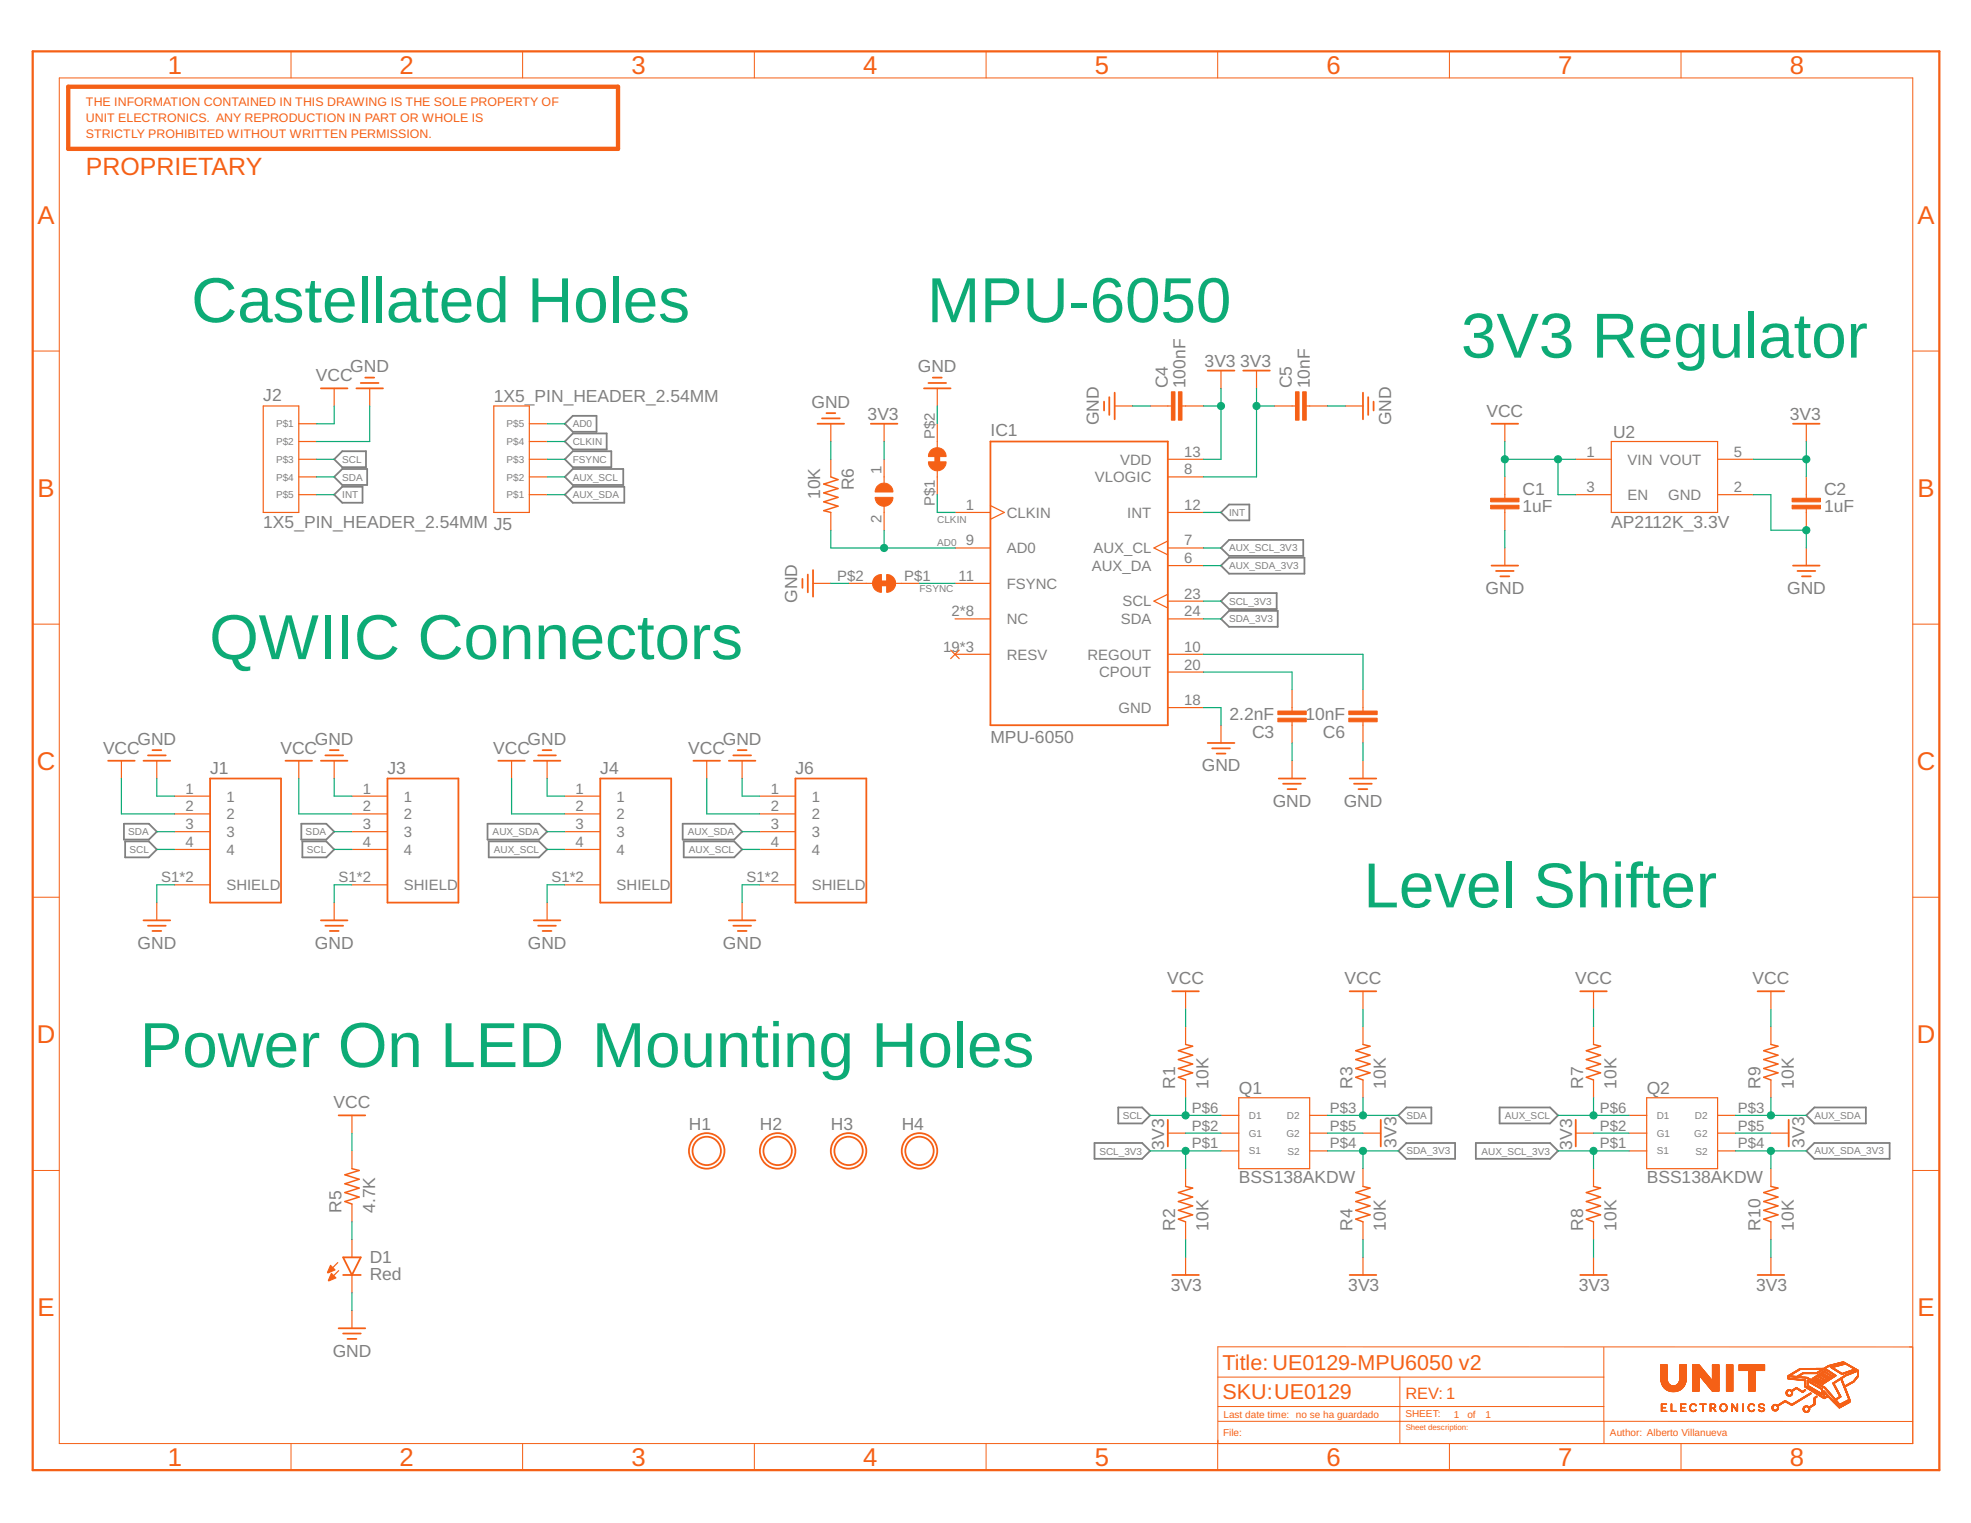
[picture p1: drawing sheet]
<svg xmlns="http://www.w3.org/2000/svg" width="279mm" height="216mm" viewBox="0 0 279 216" stroke-linecap="round" stroke-linejoin="round" font-family="sans-serif">
<defs><g id="words">
<g font-size="9" fill="#0dab76">
<text x="27.1" y="45.7">Castellated Holes</text>
<text x="131.4" y="45.7">MPU-6050</text>
<text x="207.1" y="50.7">3V3 Regulator</text>
<text x="29.7" y="93.4">QWIIC Connectors</text>
<text x="193.3" y="128.6">Level Shifter</text>
<text x="19.8" y="151.3">Power On LED Mounting Holes</text>
</g>
<g font-size="3.6" fill="#f56016">
<text x="23.8" y="10.5">1</text>
<text x="56.7" y="10.5">2</text>
<text x="89.5" y="10.5">3</text>
<text x="122.3" y="10.5">4</text>
<text x="155.2" y="10.5">5</text>
<text x="188" y="10.5">6</text>
<text x="220.9" y="10.5">7</text>
<text x="253.7" y="10.5">8</text>
<text x="5.3" y="31.7">A</text>
<text x="271.8" y="31.7">A</text>
<text x="5.3" y="70.4">B</text>
<text x="271.8" y="70.4">B</text>
<text x="5.2" y="109.1">C</text>
<text x="271.7" y="109.1">C</text>
<text x="5.2" y="147.9">D</text>
<text x="271.7" y="147.9">D</text>
<text x="5.3" y="186.6">E</text>
<text x="271.8" y="186.6">E</text>
<text x="23.8" y="207.8">1</text>
<text x="56.7" y="207.8">2</text>
<text x="89.5" y="207.8">3</text>
<text x="122.3" y="207.8">4</text>
<text x="155.2" y="207.8">5</text>
<text x="188" y="207.8">6</text>
<text x="220.9" y="207.8">7</text>
<text x="253.7" y="207.8">8</text>
</g>
<text font-size="3.5" fill="#f56016" x="12.2" y="24.9">PROPRIETARY</text>
<g font-size="3" fill="#f56016">
<text x="173.3" y="194.2">Title: UE0129-MPU6050 v2</text>
<text x="173.3" y="198.3">SKU:UE0129</text>
</g>
<g font-size="2.5" fill="#808080">
<text x="49.7" y="52.8">GND</text>
<text x="130.1" y="52.8">GND</text>
<text x="170.8" y="52">3V3</text>
<text x="175.8" y="52">3V3</text>
<text x="37.3" y="56.8">J2</text>
<text x="44.8" y="54">VCC</text>
<text x="70" y="57.1">1X5_PIN_HEADER_2.54MM</text>
<text x="115" y="57.8">GND</text>
<text x="123" y="59.6">3V3</text>
<text x="165.5" y="55" transform="rotate(-90 165.5 55)">C4</text>
<text x="168.1" y="55" transform="rotate(-90 168.1 55)">100nF</text>
<text x="183.1" y="55" transform="rotate(-90 183.1 55)">C5</text>
<text x="185.7" y="55" transform="rotate(-90 185.7 55)">10nF</text>
<text x="210.7" y="59.1">VCC</text>
<text x="253.7" y="59.6">3V3</text>
<text x="140.4" y="61.8">IC1</text>
<text x="155.8" y="60.3" transform="rotate(-90 155.8 60.3)">GND</text>
<text x="197.2" y="60.3" transform="rotate(-90 197.2 60.3)">GND</text>
<text x="228.7" y="62.1">U2</text>
<text x="116.3" y="70.8" transform="rotate(-90 116.3 70.8)">10K</text>
<text x="121" y="69.5" transform="rotate(-90 121 69.5)">R6</text>
<text x="215.8" y="70.1">C1</text>
<text x="258.6" y="70.1">C2</text>
<text x="37.3" y="74.9">1X5_PIN_HEADER_2.54MM J5</text>
<text x="215.8" y="72.6">1uF</text>
<text x="228.4" y="74.9">AP2112K_3.3V</text>
<text x="258.6" y="72.6">1uF</text>
<text x="113" y="85.5" transform="rotate(-90 113 85.5)">GND</text>
<text x="210.6" y="84.2">GND</text>
<text x="253.3" y="84.2">GND</text>
<text x="14.6" y="106.8">VCC</text>
<text x="19.5" y="105.6">GND</text>
<text x="39.7" y="106.8">VCC</text>
<text x="44.6" y="105.6">GND</text>
<text x="69.9" y="106.8">VCC</text>
<text x="74.8" y="105.6">GND</text>
<text x="97.6" y="106.8">VCC</text>
<text x="102.5" y="105.6">GND</text>
<text x="140.4" y="105.3">MPU-6050</text>
<text x="174.3" y="102.1">2.2nF</text>
<text x="177.5" y="104.6">C3</text>
<text x="185.1" y="102.1">10nF</text>
<text x="187.5" y="104.6">C6</text>
<text x="29.8" y="109.7">J1</text>
<text x="54.9" y="109.7">J3</text>
<text x="85.1" y="109.7">J4</text>
<text x="112.7" y="109.7">J6</text>
<text x="170.4" y="109.3">GND</text>
<text x="180.4" y="114.4">GND</text>
<text x="190.5" y="114.4">GND</text>
<text x="19.5" y="134.5">GND</text>
<text x="44.6" y="134.5">GND</text>
<text x="74.8" y="134.5">GND</text>
<text x="102.5" y="134.5">GND</text>
<text x="165.5" y="139.5">VCC</text>
<text x="190.6" y="139.5">VCC</text>
<text x="223.3" y="139.5">VCC</text>
<text x="248.4" y="139.5">VCC</text>
<text x="166.6" y="154.4" transform="rotate(-90 166.6 154.4)">R1</text>
<text x="171.3" y="154.4" transform="rotate(-90 171.3 154.4)">10K</text>
<text x="175.6" y="155.1">Q1</text>
<text x="191.7" y="154.4" transform="rotate(-90 191.7 154.4)">R3</text>
<text x="196.5" y="154.4" transform="rotate(-90 196.5 154.4)">10K</text>
<text x="224.4" y="154.4" transform="rotate(-90 224.4 154.4)">R7</text>
<text x="229.2" y="154.4" transform="rotate(-90 229.2 154.4)">10K</text>
<text x="233.4" y="155.1">Q2</text>
<text x="249.5" y="154.4" transform="rotate(-90 249.5 154.4)">R9</text>
<text x="254.3" y="154.4" transform="rotate(-90 254.3 154.4)">10K</text>
<text x="47.3" y="157.1">VCC</text>
<text x="97.7" y="160.1">H1</text>
<text x="107.7" y="160.1">H2</text>
<text x="117.8" y="160.1">H3</text>
<text x="127.8" y="160.1">H4</text>
<text x="165" y="163" transform="rotate(-90 165 163)">3V3</text>
<text x="175.6" y="167.7">BSS138AKDW</text>
<text x="198" y="162.7" transform="rotate(-90 198 162.7)">3V3</text>
<text x="222.9" y="163" transform="rotate(-90 222.9 163)">3V3</text>
<text x="233.4" y="167.7">BSS138AKDW</text>
<text x="255.8" y="162.7" transform="rotate(-90 255.8 162.7)">3V3</text>
<text x="48.4" y="172" transform="rotate(-90 48.4 172)">R5</text>
<text x="53.2" y="172" transform="rotate(-90 53.2 172)">4.7K</text>
<text x="52.4" y="179">D1</text>
<text x="166.6" y="174.5" transform="rotate(-90 166.6 174.5)">R2</text>
<text x="171.3" y="174.5" transform="rotate(-90 171.3 174.5)">10K</text>
<text x="191.7" y="174.5" transform="rotate(-90 191.7 174.5)">R4</text>
<text x="196.5" y="174.5" transform="rotate(-90 196.5 174.5)">10K</text>
<text x="224.4" y="174.5" transform="rotate(-90 224.4 174.5)">R8</text>
<text x="229.2" y="174.5" transform="rotate(-90 229.2 174.5)">10K</text>
<text x="249.5" y="174.5" transform="rotate(-90 249.5 174.5)">R10</text>
<text x="254.3" y="174.5" transform="rotate(-90 254.3 174.5)">10K</text>
<text x="52.4" y="181.5">Red</text>
<text x="166" y="183">3V3</text>
<text x="191.1" y="183">3V3</text>
<text x="223.8" y="183">3V3</text>
<text x="249" y="183">3V3</text>
<text x="47.2" y="192.3">GND</text>
</g>
<text font-size="2.3" fill="#f56016" x="199.2" y="198.3">REV: 1</text>
<g font-size="2.1" fill="#808080">
<text x="132.5" y="62.2" transform="rotate(-90 132.5 62.2)">P$2</text>
<text x="158.8" y="65.9">VDD</text>
<text x="167.9" y="64.7">13</text>
<text x="224.9" y="64.7">1</text>
<text x="230.7" y="65.9">VIN VOUT</text>
<text x="245.8" y="64.7">5</text>
<text x="125" y="67.3" transform="rotate(-90 125 67.3)">1</text>
<text x="132.5" y="71.8" transform="rotate(-90 132.5 71.8)">P$1</text>
<text x="155.2" y="68.4">VLOGIC</text>
<text x="167.9" y="67.3">8</text>
<text x="224.9" y="69.8">3</text>
<text x="230.7" y="70.9">EN</text>
<text x="236.5" y="70.9">GND</text>
<text x="245.8" y="69.8">2</text>
<text x="125" y="74.2" transform="rotate(-90 125 74.2)">2</text>
<text x="136.9" y="72.3">1</text>
<text x="136.9" y="77.3">9</text>
<text x="142.7" y="73.4">CLKIN</text>
<text x="159.8" y="73.4">INT</text>
<text x="167.9" y="77.3">7</text>
<text x="167.9" y="72.3">12</text>
<text x="118.7" y="82.3">P$2</text>
<text x="128.2" y="82.3">P$1</text>
<text x="135.9" y="82.3">11</text>
<text x="142.7" y="78.4">AD0</text>
<text x="142.7" y="83.5">FSYNC</text>
<text x="154.8" y="80.9">AUX_DA</text>
<text x="155" y="78.4">AUX_CL</text>
<text x="167.9" y="79.8">6</text>
<text x="134.9" y="87.4">2*8</text>
<text x="142.7" y="88.5">NC</text>
<text x="158.9" y="88.5">SDA</text>
<text x="159.1" y="86">SCL</text>
<text x="167.9" y="84.9">23</text>
<text x="167.9" y="87.4">24</text>
<text x="133.7" y="92.4">19*3</text>
<text x="142.7" y="93.5">RESV</text>
<text x="154.2" y="93.5">REGOUT</text>
<text x="167.9" y="92.4">10</text>
<text x="167.9" y="94.9">20</text>
<text x="155.8" y="96">CPOUT</text>
<text x="158.5" y="101">GND</text>
<text x="167.9" y="99.9">18</text>
<text x="26.3" y="112.5">1</text>
<text x="32.1" y="113.6">1</text>
<text x="51.4" y="112.5">1</text>
<text x="57.2" y="113.6">1</text>
<text x="81.6" y="112.5">1</text>
<text x="87.4" y="113.6">1</text>
<text x="109.2" y="112.5">1</text>
<text x="115.1" y="113.6">1</text>
<text x="26.3" y="115">2</text>
<text x="26.3" y="117.5">3</text>
<text x="32.1" y="116.1">2</text>
<text x="32.1" y="118.7">3</text>
<text x="51.4" y="115">2</text>
<text x="51.4" y="117.5">3</text>
<text x="57.2" y="116.1">2</text>
<text x="57.2" y="118.7">3</text>
<text x="81.6" y="115">2</text>
<text x="81.6" y="117.5">3</text>
<text x="87.4" y="116.1">2</text>
<text x="87.4" y="118.7">3</text>
<text x="109.2" y="115">2</text>
<text x="109.2" y="117.5">3</text>
<text x="115.1" y="116.1">2</text>
<text x="115.1" y="118.7">3</text>
<text x="22.9" y="125.1">S1*2</text>
<text x="26.3" y="120.1">4</text>
<text x="32.1" y="121.2">4</text>
<text x="48" y="125.1">S1*2</text>
<text x="51.4" y="120.1">4</text>
<text x="57.2" y="121.2">4</text>
<text x="78.2" y="125.1">S1*2</text>
<text x="81.6" y="120.1">4</text>
<text x="87.4" y="121.2">4</text>
<text x="105.8" y="125.1">S1*2</text>
<text x="109.2" y="120.1">4</text>
<text x="115.1" y="121.2">4</text>
<text x="32.1" y="126.2">SHIELD</text>
<text x="57.2" y="126.2">SHIELD</text>
<text x="87.4" y="126.2">SHIELD</text>
<text x="115.1" y="126.2">SHIELD</text>
<text x="168.9" y="157.8">P$6</text>
<text x="168.9" y="160.3">P$2</text>
<text x="188.5" y="157.8">P$3</text>
<text x="188.5" y="160.3">P$5</text>
<text x="226.8" y="157.8">P$6</text>
<text x="226.8" y="160.3">P$2</text>
<text x="246.4" y="157.8">P$3</text>
<text x="246.4" y="160.3">P$5</text>
<text x="168.9" y="162.8">P$1</text>
<text x="188.5" y="162.8">P$4</text>
<text x="226.8" y="162.8">P$1</text>
<text x="246.4" y="162.8">P$4</text>
</g>
<g font-size="1.8" fill="#f56016">
<text x="12.2" y="15.1">THE INFORMATION CONTAINED IN THIS DRAWING IS THE SOLE PROPERTY OF</text>
<text x="12.2" y="17.3">UNIT ELECTRONICS. ANY REPRODUCTION IN PART OR WHOLE IS</text>
<text x="12.2" y="19.6">STRICTLY PROHIBITED WITHOUT WRITTEN PERMISSION.</text>
</g>
<g font-size="1.4" fill="#808080">
<text x="39.1" y="60.6">P$1</text>
<text x="39.1" y="63.1">P$2</text>
<text x="39.1" y="65.6">P$3</text>
<text x="48.5" y="65.6">SCL</text>
<text x="71.8" y="65.6">P$3</text>
<text x="71.8" y="63.1">P$4</text>
<text x="71.8" y="60.6">P$5</text>
<text x="81.2" y="60.6">AD0</text>
<text x="81.2" y="63.1">CLKIN</text>
<text x="81.2" y="65.6">FSYNC</text>
<text x="39.1" y="68.1">P$4</text>
<text x="39.1" y="70.6">P$5</text>
<text x="48.5" y="68.1">SDA</text>
<text x="48.5" y="70.6">INT</text>
<text x="71.8" y="70.6">P$1</text>
<text x="71.8" y="68.1">P$2</text>
<text x="81.2" y="68.1">AUX_SCL</text>
<text x="81.2" y="70.6">AUX_SDA</text>
<text x="132.9" y="77.4">AD0</text>
<text x="132.9" y="74.2">CLKIN</text>
<text x="174.2" y="73.1">INT</text>
<text x="130.3" y="84">FSYNC</text>
<text x="174.2" y="80.7">AUX_SDA_3V3</text>
<text x="174.2" y="78.2">AUX_SCL_3V3</text>
<text x="174.2" y="85.7">SCL_3V3</text>
<text x="174.2" y="88.2">SDA_3V3</text>
<text x="18.2" y="118.4">SDA</text>
<text x="43.3" y="118.4">SDA</text>
<text x="69.8" y="118.4">AUX_SDA</text>
<text x="97.5" y="118.4">AUX_SDA</text>
<text x="18.4" y="120.9">SCL</text>
<text x="43.5" y="120.9">SCL</text>
<text x="70" y="120.9">AUX_SCL</text>
<text x="97.7" y="120.9">AUX_SCL</text>
<text x="159.2" y="158.6">SCL</text>
<text x="177" y="158.6">D1</text>
<text x="177" y="161.1">G1</text>
<text x="182.4" y="161.2">G2</text>
<text x="182.4" y="158.6">D2</text>
<text x="199.4" y="158.6">SDA</text>
<text x="213.3" y="158.6">AUX_SCL</text>
<text x="234.9" y="158.6">D1</text>
<text x="234.9" y="161.1">G1</text>
<text x="240.2" y="161.2">G2</text>
<text x="240.3" y="158.6">D2</text>
<text x="257.2" y="158.6">AUX_SDA</text>
<text x="155.8" y="163.7">SCL_3V3</text>
<text x="177" y="163.7">S1</text>
<text x="182.5" y="163.7">S2</text>
<text x="199.4" y="163.7">SDA_3V3</text>
<text x="210" y="163.7">AUX_SCL_3V3</text>
<text x="234.9" y="163.7">S1</text>
<text x="240.3" y="163.7">S2</text>
<text x="257.2" y="163.7">AUX_SDA_3V3</text>
</g>
<g font-size="1.4" fill="#f56016">
<text x="173.4" y="203.6">File:</text>
<text x="173.4" y="201">Last date time: no se ha guardado</text>
<text x="199.2" y="200.9">SHEET:</text>
<text x="206.1" y="201">1</text>
<text x="208" y="201">of</text>
<text x="210.6" y="201">1</text>
<text x="228.2" y="203.6">Author: Alberto Villanueva</text>
</g>
<text font-size="1.1" fill="#f56016" x="199.3" y="202.7">Sheet description:</text>
</g></defs>
<g fill="none" stroke="#808080" stroke-width=".25">
<path d="M47.4 65.1l1.1-1.1h3.4v2.2h-3.4zM47.4 67.6l1.1-1.1h3.5v2.2h-3.5zM47.4 70.1l1.1-1.1h2.9v2.3h-2.9zM80.1 60.1l1.1-1.2h3.4v2.3h-3.4zM81.2 64h5.5v2.2h-5.5l-1.1-1.1zM81.2 66.5h7.1v2.2h-7.1l-1.1-1.1zM81.2 69h7.3v2.3h-7.3l-1.1-1.2zM81.2 61.4h4.8v2.3h-4.8l-1.1-1.1zM173.1 72.6l1.1-1.1h2.9v2.3h-2.9zM173.1 77.7l1.1-1.2h10.5v2.3h-10.5zM173.1 85.2l1.1-1.1h6.8v2.2h-6.8zM173.1 87.7l1.1-1.1h6.9v2.3h-6.9z"/>
<path d="M173.1 80.2l1.1-1.1h10.7v2.2h-10.7zM17.6 116.8h3.5l1.1 1.1-1.1 1.1h-3.5zM17.7 119.3h3.4l1.1 1.1-1.1 1.1h-3.4zM42.7 116.8h3.5l1.2 1.1-1.2 1.1h-3.5zM42.9 119.3h3.3l1.2 1.1-1.2 1.1h-3.3zM69.1 116.8h7.3l1.2 1.1-1.2 1.1h-7.3zM69.3 119.3h7.1l1.2 1.1-1.2 1.1h-7.1zM96.8 116.8h7.3l1.1 1.1-1.1 1.1h-7.3zM96.9 119.3h7.2l1.1 1.1-1.1 1.1h-7.2zM158.5 157h3.4l1.1 1.1-1.1 1.2h-3.4zM198.2 158.1l1.2-1.1h3.5v2.3h-3.5zM212.6 157h7.1l1.2 1.1-1.2 1.2h-7.1z"/>
<path d="M256.1 158.1l1.1-1.1h7.3v2.3h-7.3zM155.2 162h6.7l1.1 1.2-1.1 1.1h-6.7zM198.2 163.2l1.2-1.2h6.9v2.3h-6.9zM209.2 162h10.5l1.2 1.2-1.2 1.1h-10.5zM256.1 163.2l1.1-1.2h10.7v2.3h-10.7z"/>
</g>
<path d="M4.6 7.3h270.3v201.1h-270.3z" fill="none" stroke="#f56016" stroke-width=".32"/>
<g fill="none" stroke="#f56016" stroke-width=".14">
<path d="M8.4 11h262.7v193.6h-262.7zM41.3 7.3v3.7M74.1 7.3v3.7M106.9 7.3v3.7M139.8 7.3v3.7M172.6 7.3v3.7M205.5 7.3v3.7M238.3 7.3v3.7M4.6 49.8h3.8M271.1 49.8h3.8M4.6 88.5h3.8M271.1 88.5h3.8"/>
<path d="M4.6 127.2h3.8M271.1 127.2h3.8M4.6 165.9h3.8M271.1 165.9h3.8M172.6 195.2h54.8M198.4 195.2v9.4M227.4 191v10.5M227.4 199.4h-54.7M235.4 195.2h.9M235.4 195.4h.9M235.4 195.3h.9M235.4 195.1h.9"/>
<path d="M235.4 195h.9M235.4 194.9h.9M235.4 194.8h.9M235.4 194.7h.9M235.4 194.6h.9M235.4 194.5h.9M235.4 194.4h.9M235.4 194.3h.9M235.4 194.2h.9M235.4 194.1h.9M235.4 194h.9M235.4 193.9h.9"/>
<path d="M235.4 193.8h.9M235.4 193.7h.9M235.4 193.6h.9M235.4 193.5h.9M235.4 195.5h.9M235.4 195.8h1M235.4 195.7h1M235.4 195.6l1 .1M235.4 195.6h.9M235.5 195.9h.9M235.5 195.8h.9M235.5 199.4h.1"/>
<path d="M235.5 200h.1M235.5 199.9h.1M235.5 199.8h.1M235.5 199.7h.1M235.5 199.6h.1M235.5 199.6h.6M235.5 199.5h.6M235.5 199.5h.1M235.5 199.3h.1M235.5 199.2h.1M235.5 199.1h.1M235.5 199.1h.7"/>
<path d="M235.5 199h.7M235.5 196h1M235.5 196.1h1M235.5 196.2h1.1M235.6 196.2h1M235.6 196.3h1.1M235.6 196.3h1.2M235.6 196.4h1.3M235.7 196.4h3.1M235.7 196.5h3.1M235.7 196.5h3M235.8 196.6h2.9"/>
<path d="M235.8 196.7h2.8M235.9 196.7h2.7M235.9 196.7h2.6M235.9 196.8h2.6M236 196.8h2.5M236 196.8h2.4M236 196.9h2.4M236.1 196.9h2.2M236.1 199.6h-.6M236.1 197h2.2M236.2 197h2.1M236.2 197h2"/>
<path d="M236.3 197.1h1.9M236.3 197.1h1.8M236.4 197.1h1.6M236.5 197.2h1.5M236.6 197.2h1.2M236.7 197.3h1M236.8 197.3h.8M236.9 199.4h.1M236.9 200h.1M236.9 199.9h.1M236.9 199.8h.1M236.9 199.7h.1"/>
<path d="M236.9 199.6h.1M236.9 199.5h.1M236.9 199.3h.1M236.9 199.2h.1M236.9 199.1h.1M236.9 199h.1M237 196.4h.1M237.4 196.4h.1M237.5 196.4h1.3M237.7 196.3h1.1M237.7 196.3h1.2M237.8 196.2h1.1"/>
<path d="M237.9 196.1h1M237.9 196h1.1M238 196h1M238 195.9h1M238 195.8h1M238.1 195.8h.9M238.1 195.7h.9M238.1 195.6h.9M238.1 195.2h1M238.1 195.5h.9M238.1 195.5h1M238.1 195.4h1"/>
<path d="M238.1 195.3h1M238.1 195.1h1M238.1 195h1M238.1 194.9h1M238.1 194.8h1M238.1 194.7h1M238.1 194.6h1M238.1 194.5h1M238.1 194.4h1M238.1 194.3h1M238.1 194.2h1M238.1 194.1h1"/>
<path d="M238.1 194h1M238.1 193.9h1M238.1 193.8h1M238.1 193.7h1M238.1 193.6h1M238.1 193.5h1M238.2 199.4h.1M238.2 200h.1M238.2 199.9h.1M238.2 199.8h.1M238.2 199.7h.1M238.2 199.6h.1"/>
<path d="M238.2 199.6h.6M238.2 199.5h.6M238.2 199.5h.1M238.2 199.3h.1M238.2 199.2h.1M238.2 199.1h.1M238.2 199.1h.8M238.2 199h.8M238.8 199.6h-.6M238.8 196.3h-1.2M238.9 196.2h-1.1M238.9 196.1h-1"/>
<path d="M239 196h-1M239 195.9h-1M239.5 199.4h.1M239.5 199.7h.1M239.5 199.6h.1M239.5 199.5h.1M239.6 199.8h.1M239.6 199.3h.1M239.6 199.9h.2M239.6 199.9h.1M239.6 199.2h.2M239.6 199.9l.2 .1"/>
<path d="M239.7 200h.2M239.7 199.1h.2M239.7 199.2h-.1M239.8 199.1h.5M239.8 199.2h-.2M239.8 199h.4M239.9 199.1h-.2M239.9 195.2h1M239.9 197.2h1M239.9 197.1h1M239.9 197h1M239.9 196.9h1"/>
<path d="M239.9 196.8h1M239.9 196.7h1M239.9 196.6h1M239.9 196.5h1M239.9 196.4h1M239.9 196.3h1M239.9 196.2h1M239.9 196.1h1M239.9 196h1M239.9 195.9h1M239.9 195.8h1M239.9 195.7h1"/>
<path d="M239.9 195.6h1M239.9 195.5h1M239.9 195.4h1M239.9 195.3h1M239.9 195.1h1M239.9 195h1M239.9 194.9l2.2 .1M239.9 194.9h2.2M239.9 194.9h2.1M239.9 194.8h2.1M239.9 194.7h2M239.9 194.6h2"/>
<path d="M239.9 194.6h1.9M239.9 194.5l1.9 .1M239.9 194.5h1.8M239.9 194.4l1.8 .1M239.9 194.4h1.7M239.9 194.3h1.7M239.9 194.3h1.6M239.9 194.2h1.6M239.9 194.2h1.5M239.9 194.1h1.5M239.9 194h1.4M239.9 193.9h1.3"/>
<path d="M239.9 193.8l1.3 .1M239.9 193.8h1.3M239.9 193.8h1.2M239.9 193.7l1.2 .1M239.9 193.7h1.2M239.9 193.7h1.1M239.9 193.6h1.1M239.9 193.6h1M239.9 193.5h1M240 199h.1M240.2 199.1h.2M240.2 200h.2"/>
<path d="M240.3 199.2h.1M240.3 199.9h.2M240.3 199.2h.2M240.3 199.3h.2M240.4 199.8h.1M240.4 199.3h.1M240.4 199.9l-.1 .1M240.9 195h1.2M240.9 195.1h1.3M241 199.1h.9M241 199h.9M241 195.1h1.2"/>
<path d="M241 195.2h1.3M241.1 195.2h1.2M241.1 195.3h1.3M241.2 195.3h1.2M241.2 195.4h1.3M241.3 195.4l1.2 .1M241.3 195.5h1.2M241.3 195.5h1.3M241.4 199.4h.1M241.4 200h.1M241.4 199.9h.1M241.4 199.8h.1"/>
<path d="M241.4 199.7h.1M241.4 199.6h.1M241.4 199.5h.1M241.4 199.3h.1M241.4 199.2h.1M241.4 199.1h.1M241.4 195.6h1.2M241.4 195.6h1.3M241.5 195.7h2.2M241.6 195.8h2.1M241.6 195.9h2.1M241.7 195.9h2"/>
<path d="M241.7 196h2M241.8 196h1.9M241.8 196.1h1.9M241.9 196.2h1.8M241.9 196.3h1.8M242 196.3h1.7M242 196.4h1.7M242.1 196.4h1.6M242.1 196.5h1.6M242.2 196.5h1.5M242.2 196.6h1.5M242.3 196.6h1.4"/>
<path d="M242.3 196.7h1.4M242.4 196.8h1.3M242.4 199.4h.1M242.4 200h.1M242.4 199.9h.1M242.4 199.8h.1M242.4 199.7h.1M242.4 199.6h.7M242.4 199.5h.1M242.4 199.3h.1M242.4 199.2h.1M242.4 199.1h.1"/>
<path d="M242.4 199.1h.7M242.4 199h.6M242.5 196.9h1.2M242.5 197h1.2M242.6 197.1h1.1M242.6 197h1.1M242.7 197.1h1M242.7 197.2h1M242.7 195.2h1M242.7 195.6h1M242.7 195.5h1M242.7 195.4h1"/>
<path d="M242.7 195.3h1M242.7 195.1h1M242.7 195h1M242.7 194.9h1M242.7 194.8h1M242.7 194.7h1M242.7 194.6h1M242.7 194.5h1M242.7 194.4h1M242.7 194.3h1M242.7 194.2h1M242.7 194.1h1"/>
<path d="M242.7 194h1M242.7 193.9h1M242.7 193.8h1M242.7 193.7h1M242.7 193.6h1M242.7 193.5h1M242.9 199.7h.1M242.9 199h.1M243 199.8h.1M243 199.6h-.6M243 199.9h.1M243 199.1h.2"/>
<path d="M243 199.5h.2M243 199.2h.2M243.1 199.9h.1M243.1 200h.1M243.1 199.6h-.7M243.1 199.4h.1M243.1 199.2h.1M243.1 199.3h.1M243.1 199.5h-.2M243.8 199.6h.1M243.8 199.5h.1M243.8 199.7h.1"/>
<path d="M243.8 199.4h.1M243.8 199.8h.1M243.8 199.3h.1M243.9 199.8l.1 .1M243.9 199.3h.1M243.9 199.9h.1M243.9 199.9l.2 .1M243.9 199.2h.1M243.9 199.4h-.1M243.9 200h.2M244 199.1h.2M244 199.2h-.1"/>
<path d="M244 199.1h.6M244.1 199.2h-.2M244.1 199.1h-.2M244.1 199h.4M244.2 199h.2M244.4 199.1h.2M244.5 200h.2M244.5 199.1h.2M244.6 199.2h.1M244.6 199.2h.2M244.6 199.9h.2M244.6 199.3h.2"/>
<path d="M244.7 199.8h.1M244.7 199.3h.1M244.7 199.4h.1M244.7 199.7h.1M244.7 195.2h.9M244.7 199.9l-.1 .1M244.7 199.6h.1M244.7 199.5h.1M244.7 197.2h.9M244.7 197.1h.9M244.7 197h.9M244.7 196.9h.9"/>
<path d="M244.7 196.8h.9M244.7 196.7h.9M244.7 196.6h.9M244.7 196.5h.9M244.7 196.4h.9M244.7 196.3h.9M244.7 196.2h.9M244.7 196.1h.9M244.7 196h.9M244.7 195.9h.9M244.7 195.8h.9M244.7 195.7h.9"/>
<path d="M244.7 195.6h.9M244.7 195.5h.9M244.7 195.4h.9M244.7 195.3h.9M244.7 195.1h.9M244.7 195h.9M244.7 194.9h.9M244.7 194.8h.9M244.7 194.7h.9M244.7 194.6h.9M244.7 194.5h.9M244.7 194.4h.9"/>
<path d="M244.7 194.3h.9M244.7 194.2h.9M244.7 194.1h.9M244.7 194h.9M244.7 193.9h.9M244.7 193.8h.9M244.7 193.7h.9M244.7 193.6h.9M244.7 193.5h.9M244.8 199.9h-.2M244.8 199.6h-.1M245.5 199.4h.1"/>
<path d="M245.5 200h.1M245.5 199.9h.1M245.5 199.8h.1M245.5 199.7h.1M245.5 199.6h.1M245.5 199.5h.1M245.5 199.3h.1M245.5 199.2h.1M245.5 199.2h.2M245.5 199.1h.2M245.5 199.1h.1M245.5 199h.1"/>
<path d="M245.6 199.2h.1M245.6 199.3h.2M245.7 199.3h.1M245.7 199.4h.2M245.8 199.4h.1M245.8 199.5h.1M245.8 199.6h.2M245.9 199.6h.1M245.9 199.7h.1M245.9 199.7h.2M246 199.7h.1M246 199.8h.1"/>
<path d="M246 199.9h.2M246.1 199.9h.1M246.1 199.9h.2M246.1 200h.2M246.3 199.4h.1M246.3 199.9h.1M246.3 199.8h.1M246.3 199.7h.1M246.3 199.6h.1M246.3 199.5h.1M246.3 199.3h.1M246.3 199.2h.1"/>
<path d="M246.3 199.1h.1M246.3 199h.1M246.5 194.3h3.6M246.5 194.2h3.6M246.5 194.1h3.6M246.5 194h3.6M246.5 193.9h3.6M246.5 193.8h3.6M246.5 193.7h3.6M246.5 193.6h3.6M246.5 193.5h3.6M247 199.4h.1"/>
<path d="M247 200h.1M247 199.9h.1M247 199.8h.1M247 199.7h.1M247 199.6h.1M247 199.5h.1M247 199.3h.1M247 199.2h.1M247 199.1h.1M247 199h.1M247.8 199.7h.1M247.8 199.6h.1"/>
<path d="M247.8 199.5h.1M247.8 199.4h.1M247.8 199.8h.1M247.8 199.3h.1M247.8 199.8l.2 .1M247.8 199.3h.2M247.9 199.9h.1M247.9 199.2h.1M247.9 195.2h.9M247.9 197.2h.9M247.9 197.1h.9M247.9 197h.9"/>
<path d="M247.9 196.9h.9M247.9 196.8h.9M247.9 196.7h.9M247.9 196.6h.9M247.9 196.5h.9M247.9 196.4h.9M247.9 196.3h.9M247.9 196.2h.9M247.9 196.1h.9M247.9 196h.9M247.9 195.9h.9M247.9 195.8h.9"/>
<path d="M247.9 195.7h.9M247.9 195.6h.9M247.9 195.5h.9M247.9 195.4h.9M247.9 195.3h.9M247.9 195.1h.9M247.9 195h.9M247.9 194.9h.9M247.9 194.8h.9M247.9 194.7h.9M247.9 194.6h.9M247.9 194.5h.9"/>
<path d="M247.9 194.4h.9M247.9 194.3h.9M247.9 199.9h.2M247.9 199.4l-.1 .1M247.9 199.4h-.1M247.9 200h.2M247.9 199.1h.2M248 199.1h.2M248 199.1h.6M248.1 199.2h-.2M248.1 199h.4M248.2 199h.1"/>
<path d="M248.2 199h.2M248.4 199.1h.2M248.4 199h.1M248.5 200h.1M248.5 199.1h.1M248.5 199.2h.2M248.6 199.2h.1M248.6 199.9h.1M248.6 199.8h.1M248.6 199.3h.1M248.7 199.9l-.2 .1M248.7 199.9h-.1"/>
<path d="M248.7 199.3h-.1M249.3 199.9h.1M249.3 199.8h.1M249.3 199.4h.1M249.3 199.9l.2 .1M249.3 199.3h.1M249.3 199.2h.1M249.3 200h.2M249.3 199.4l.2 .1M249.4 199.5h.2M249.4 199.1h.2M249.4 199.5h.4"/>
<path d="M249.4 199.1h.6M249.5 199.2h-.2M249.5 199.6h.4M249.5 199.1h-.1M249.5 199h.4M249.5 199.6h.5M249.6 199h.2M249.7 199.6h.4M249.8 199.1h.2M249.9 199.1h.1M249.9 199.7h.2M249.9 200h.2"/>
<path d="M249.9 199.2h.2M250 199.7h.1M250 199.9h.1M250 199.2h.1M250 199.3h.1M250 199.8h.1M250.1 199.9h-.1M251.2 199.6h.1M251.2 199.5h.1M251.2 199.7h.2M251.2 199.7h.1M251.2 199.4h.2"/>
<path d="M251.2 199.8h.2M251.2 199.3h.2M251.3 199.8l.2 .1M251.3 199.9h.3M251.3 199.9h.7M251.3 199.2h1M251.4 199.4l-.2 .1M251.4 199.9h.5M251.4 199.2h.5M251.4 200h.5M251.4 199.3h-.2M251.4 199.1h.5"/>
<path d="M251.5 199.3h-.2M251.6 199.1h.1M251.7 199.9h.3M251.7 199.1h.1M251.8 199.3h.4M251.8 199.3h.3M251.9 199.3h.2M251.9 199.4h.2M251.9 199.8h.2M251.9 199.7h.2M252 199.7h.1M252 199.6h.1"/>
<path d="M252 199.5h.1M252 199.8l-.2 .1M252.1 199.8h-.3M252.1 199.7h-.2M252.2 199.1h.2M252.2 199.2h-.9M252.3 199.2h-.3M252.3 199h.3M252.4 199.1h-.3M252.5 199.1h-.3M252.5 198.9h.3M252.6 199h-.3"/>
<path d="M252.7 198.9l-.3 .1M252.7 198.8h.3M252.8 198.9h-.4M252.8 198.7h.6M252.8 198.7h.5M252.9 198.8l-.4 .1M252.9 198.6h.4M252.9 198.8h-.3M252.9 198.6h.3M253 198.6h.1M253 198.7l-.3 .1M253 198.5h.1"/>
<path d="M253.1 198.7h.3M253.2 198.8h.3M253.2 197.5h.1M253.2 197.4h.1M253.2 197.6l.2 .1M253.2 197.6h.2M253.2 197.6h.1M253.2 197.3h.2M253.2 197.7h.2M253.3 197.7l.2 .1M253.3 198.8l.3 .1M253.3 197.1h.3"/>
<path d="M253.3 197.8h.3M253.3 197.8h.7M253.4 197.1h.5M253.4 198.9h.3M253.4 197.8h.5M253.4 197.3h-.2M253.4 197h.5M253.4 195.2h.2M253.4 197.2h-.2M253.4 195.5h1.5M253.4 195.4l1.2 .1M253.4 195.4h.7"/>
<path d="M253.4 195.4h.5M253.4 195.3h.2M253.4 195.2h2.1M253.4 195.1h1.6M253.4 195.1h1.1M253.4 195.1h.8M253.4 195h.5M253.4 197.9h.5M253.5 197h.3M253.5 198.9l.3 .1M253.5 197.2h-.2M253.5 195h.3"/>
<path d="M253.5 199h.4M253.6 197.9h.1M253.6 199h.3M253.7 199.1h.6M253.7 195.5h1.5M253.7 194.9h.3M253.7 197.8h.3M253.7 197.1h.5M253.8 199.1h.4M253.8 197.2h.4M253.9 199.2h.2M253.9 197.2h.2"/>
<path d="M253.9 194.9l-.4 .1M253.9 197.3h.2M253.9 197.7h.2M253.9 195.5l1.6 .1M253.9 194.9h-.3M253.9 194.7h.3M253.9 197.6h.2M254 197.6h.1M254 197.4h.1M254 197.5h.1M254 195.5v.1M254 199.2h.1"/>
<path d="M254 197.7l-.2 .1M254.1 195.2h1.5M254.1 194.8l-.4 .1M254.1 197.7h-.2M254.1 197h.3M254.1 194.6h.3M254.1 199h.3M254.1 194.8h-.3M254.2 194.6h.3M254.2 195.2h2M254.2 194.8h-.3M254.2 195.4h.1"/>
<path d="M254.3 196.9h.2M254.3 197.1h-1M254.3 195.6h1.6M254.3 194.5h.3M254.3 194.7h-.3M254.3 198.9h.3M254.3 195.2h.1M254.3 197.1h-.3M254.4 196.9h.6M254.4 199h-.3M254.4 194.6l-.4 .1M254.4 196.8h.5"/>
<path d="M254.4 197h-.3M254.4 196.8h.4M254.5 194.4h.3M254.5 197h-.3M254.5 198.8h.3M254.5 196.8h.3M254.5 198.9l-.3 .1M254.5 194.5l-.3 .1M254.6 196.7h.1M254.6 198.9h-.4M254.6 196.9h-.3M254.6 194.3h.3"/>
<path d="M254.7 195.6h1.3M254.7 198.7h.3M254.7 198.8l-.4 .1M254.7 196.9h.3M254.7 194.4l-.3 .1M254.7 198.8h-.3M254.8 195.1h.3M254.8 196.9h.3M254.8 195.3h1.4M254.8 197h.3M254.8 194.4h-.3M254.8 194.2h.3"/>
<path d="M254.8 198.7l-.3 .1M254.8 198.6h.3M254.9 195.6h1.1M254.9 195h.3M254.9 197h.3M254.9 194.3l-.3 .1M254.9 198.7h-.3M254.9 198.5h.3M255 197.1h.3M255 194.3h-.3M255 194.1h3.6M255 198.5h.3"/>
<path d="M255 195.6v.1M255 198.6h-.3M255 197.1h.4M255.1 194.9h.3M255.1 194.2h-.4M255.1 198.6h-.3M255.1 197.1h.3M255.1 195.1h-.3M255.1 197.2h.4M255.2 195.3h1.1M255.2 194.2h-.4M255.2 198.5h-.3"/>
<path d="M255.2 198.4h.3M255.2 197.2h.6M255.3 197.3h.5M255.3 194.9l-.3 .1M255.3 197.3h.4M255.3 195.5h.1M255.4 194.9h-.4M255.4 194.7h2.2M255.4 198.4h-.4M255.4 198.2h.3M255.4 195.7h.6M255.4 197.3h.3"/>
<path d="M255.4 195.3h1M255.4 198.4h-.3M255.4 197.4h.2M255.5 194.8l-.4 .1M255.5 197.4h.1M255.5 194.8h-.3M255.5 194.6h2.2M255.5 198.1h.3M255.5 198.3h-.3M255.6 195.3h.1M255.6 199.8h.1M255.6 199.7h.1"/>
<path d="M255.6 199.9h.2M255.6 199.8l.2 .1M255.6 199.7h.2M255.6 194.8h-.3M255.6 198.3h-.3M255.6 199.9l.2 .1M255.7 200h.1M255.7 199.6h.1M255.7 197.1h.2M255.7 198.2h-.3M255.7 198h.3M255.7 199.4h.7"/>
<path d="M255.7 197.1h.3M255.7 195.7h.3M255.8 199.4h.6M255.8 199.6h-.2M255.8 197h.2M255.8 198.2h-.3M255.8 195.2h.1M255.8 197h.1M255.8 196.6h.3M255.8 196.5l.2 .1M255.8 196.5h.2M255.8 196.4h.2"/>
<path d="M255.8 196.3h.2M255.8 196.2h.2M255.8 196.1h.2M255.8 196h.2M255.8 195.9h.2M255.8 195.8h.2M255.8 195.7h.2M255.8 199.3h.5M255.9 199.5h-.2M255.9 197.2h-.3M255.9 197h.1M255.9 196.6l.3 .1"/>
<path d="M255.9 197.9h.3M255.9 195.4h.6M255.9 198.1h-.3M255.9 199.3h.3M255.9 197.1h-.2M255.9 196.7h.4M256 198.1h-.3M256 199.4l-.3 .1M256 196.7h.3M256.1 196.7l.3 .1M256.1 198h-.4M256.1 196.8h.3"/>
<path d="M256.1 198h-.3M256.1 197.8h.3M256.1 199.4l.3 .1M256.2 196.8h.3M256.2 195.4h.3M256.2 196.8l.3 .1M256.2 196.5h.3M256.2 196.4h.2M256.2 196.4h.1M256.2 196.3h.1M256.2 196.2h.1M256.2 196.1h.1"/>
<path d="M256.2 196h.1M256.2 195.9h.1M256.2 195.9h.5M256.2 195.9h.4M256.2 195.8h.3M256.2 195.7l.2 .1M256.2 195.7h.2M256.2 195.7h.1M256.2 195.4l.4 .1M256.2 197.9h-.3M256.2 199.5h.5M256.3 196.9h.3"/>
<path d="M256.3 199.5h.4M256.3 195.5h.3M256.3 200h.2M256.3 196.6h.3M256.3 197.8l-.3 .1M256.3 197.7h.3M256.3 199.9h.2M256.3 199.6h.3M256.4 199.9h.1M256.4 199.6h.1M256.4 196.9h.2M256.4 195.5h.3"/>
<path d="M256.4 197.8h-.3M256.4 199.8h.1M256.4 199.7h.1M256.4 197h.3M256.4 196.6l.4 .1M256.4 196.6h.3M256.4 195.5l.3 .1M256.4 195.9h.3M256.5 197h.3M256.5 196h.3M256.5 199.5h.3M256.5 196.7h.3"/>
<path d="M256.5 195.6h.3M256.5 197.7l-.3 .1M256.5 197.6h.3M256.5 199.4h.3M256.5 197.5h.2M256.5 199.8l-.1 .1M256.5 196.7h.4M256.5 196h.4M256.5 195.6h.4M256.6 197.1h.3M256.6 197.7h-.4M256.6 195.6l.3 .1"/>
<path d="M256.6 197.5h.1M256.6 196.7l.3 .1M256.6 196h.3M256.6 194h2.2M256.6 197.1h.4M256.6 196.1h.4M256.7 196.8h.3M256.7 195.7h.3M256.7 197.6l-.4 .1M256.7 199.3h.3M256.7 197.1h.3M256.7 197.2h.4"/>
<path d="M256.7 196.1h.4M256.7 197.6h-.3M256.8 196.8l.3 .1M256.8 195.7l.3 .1M256.8 197.2h.3M256.8 196.2h.4M256.8 196.2h.3M256.8 196.9h.4M256.9 195.8h.3M256.9 195.4l.3 .1M256.9 199.2h.3M256.9 197.3h.3"/>
<path d="M256.9 199.4h-.3M256.9 195.4h.3M256.9 196.9h.3M256.9 196.2h.3M256.9 195.5h.4M257 199.3h-.4M257 197h.3M257 195.9h.3M257 196.3h.3M257 195.5h.3M257 195.3h.6M257 197.3h.3"/>
<path d="M257 195.5l.4 .1M257 199.1h.3M257 195.9h.4M257 195.3h.5M257.1 199.3h-.3M257.1 199.1h.2M257.1 197.4h.3M257.1 197.4h.2M257.1 197h.3M257.1 196.3h.3M257.1 195.3h.4M257.1 195.6h.4"/>
<path d="M257.1 199.2h-.3M257.1 197.1h.4M257.1 195.9h.3M257.2 199h.1M257.2 196.4h.3M257.2 196h.3M257.2 198.9h.1M257.2 198.8h.1M257.2 198.7h.1M257.2 198.6h.1M257.2 198.5h.1M257.2 198.4h.1"/>
<path d="M257.2 198.3h.1M257.2 198.2h.1M257.2 195.6h.3M257.2 198.1h.2M257.2 197.4h.3M257.2 197.1h.3M257.2 195.6l.4 .1M257.2 199.2h-.3M257.2 196h.4M257.2 195.4h-.3M257.2 195.2h.3M257.2 197.5h.3"/>
<path d="M257.3 196.4h.3M257.3 197.5h.3M257.3 199.1h-.3M257.3 197.1h.3M257.3 197.2h.4M257.3 196h.3M257.3 195.7h.4M257.3 195.4h.4M257.3 195.1h.6M257.3 198h.3M257.3 196.5h.4M257.3 196.1h.4"/>
<path d="M257.3 198.2h-.1M257.4 197.2h.3M257.4 195.7h.3M257.4 195.1h.5M257.4 198.2h-.2M257.4 197.6h.3M257.4 196.5h.3M257.4 196.1h.4M257.4 195.4h.3M257.4 198h.2M257.4 195.7l.4 .1M257.4 195.4l.4 .1"/>
<path d="M257.5 197.3h.2M257.5 196.5l.3 .1M257.5 197.9h.1M257.5 195.2h-.3M257.5 198.1h-.3M257.5 197.6l.3 .1M257.5 197.3h.3M257.5 196.2h.3M257.5 195.8h.4M257.5 196.6h.4M257.5 196.2h.4M257.5 195.5h.4"/>
<path d="M257.5 195h.3M257.5 198.1h-.2M257.6 195.8h.3M257.6 195.2h-.3M257.6 197.7h.3M257.6 197.3h.3M257.6 195.5h.3M257.6 194.5h.3M257.6 196.6h.3M257.6 196.2h.4M257.6 195.9h.4M257.6 196.6l.4 .1"/>
<path d="M257.6 195.5l.4 .1M257.6 194.9h.7M257.6 194.7h-2.2M257.7 197.4h.3M257.7 197.4h.2M257.7 196.3h.3M257.7 195.9h.4M257.7 195.2h.3M257.7 194.6l-2.2 .1M257.7 197.7l.3 .1M257.7 195.6h.3M257.7 196.7h.3"/>
<path d="M257.7 196.3h.4M257.7 194.9h.5M257.7 194.1h-2.8M257.7 197.8h.3M257.7 197.4h.4M257.8 195.6h.3M257.8 195.2h.2M257.8 195.2h.3M257.8 196.7h.3M257.8 196.3h.3M257.8 195.9h.3M257.8 195h-.3"/>
<path d="M257.8 194.4h.3M257.8 197.8h.3M257.8 196h.4M257.8 195.6l.4 .1M257.8 194.8h.3M257.8 194.6h-2.2M257.8 197.5h.3M257.8 196.7l.3 .1M257.9 197.8l.3 .1M257.9 197.5h.4M257.9 196.4h.3M257.9 195.3h.3"/>
<path d="M257.9 194.5l-.4 .1M257.9 196.8h.3M257.9 196h.4M257.9 194.9l-.3 .1M257.9 195.7h.3M257.9 195.3h.4M257.9 197.9h.4M258 196.8h.3M258 196.4h.3M258 194.7h.2M258 194.3h.3M258 196h.3"/>
<path d="M258 195.7h.3M258 195.3h.3M258 194.7h.5M258 194.5h-.3M258 196.8l.3 .1M258 197.9h.3M258 197.6h.3M258 196.1h.7M258 195.7l.3 .1M258 195.4h.4M258 198h.3M258.1 196.9h.2"/>
<path d="M258.1 196.5h.3M258.1 194.9l.3 .1M258.1 194.7h.3M258.1 194.4l-.4 .1M258.1 196.1h.5M258.1 195.8h.3M258.1 198h.3M258.1 197.6h.2M258.1 195.4h.3M258.1 195h.3M258.1 194.6h.3M258.1 195.8h.4"/>
<path d="M258.1 195.4l.4 .1M258.1 195h.4M258.1 194.4h-.2M258.1 194.2h.3M258.1 198h.4M258.2 197h.1M258.2 196.5l.3 .1M258.2 196.2h.3M258.2 195.9h.3M258.2 197.7h.1M258.2 197.3h.1M258.2 197.2h.1"/>
<path d="M258.2 197.1h.1M258.2 195.1h.3M258.2 194.8h-.3M258.2 194.3l-.3 .1M258.2 198.1h.8M258.2 197.5h.1M258.2 197.4h.1M258.2 195.5h.4M258.3 196.6h.3M258.3 195.9h.6M258.3 194.7h.2M258.3 195.1h.3"/>
<path d="M258.3 194.8h.3M258.3 194.5h.3M258.3 198.1h.7M258.3 196.2h.1M258.3 195.5h.3M258.3 197.7h.1M258.3 194.5h.6M258.3 194.3h-.3M258.3 195.5l.4 .1M258.3 194.8h.4M258.3 198.1h.6M258.3 197.7v.1"/>
<path d="M258.4 196.6l.3 .1M258.4 196.3h.1M258.4 196h.4M258.4 195.2h.3M258.4 194.5h.4M258.4 198.2h.4M258.4 195.6h.3M258.4 194.8l.4 .1M258.4 194.2h-.3M258.4 196.7h.4M258.4 196h.3M258.4 198.2h.3"/>
<path d="M258.5 195.6h.3M258.5 195.2h.2M258.5 194.6h-.4M258.5 194.4h.2M258.5 195.2h.3M258.5 194.9h.3M258.5 195.6l.4 .1M258.5 194.2h-.3M258.5 198.2h.2M258.5 197.3h.2M258.5 197.2h.1M258.5 196.7h.3"/>
<path d="M258.5 194.9h.4M258.5 194.5l-.3 .1M258.5 198h.2M258.5 197.9h.2M258.5 197.8h.2M258.5 197.7h.2M258.5 197.6h.2M258.5 197.5h.2M258.5 197.5h.4M258.5 197.5h.3M258.5 197.4h.3M258.5 197.4h.2"/>
<path d="M258.5 197.1h.1M258.6 196.7l.2 .1M258.6 195.3h.3M258.6 194.4h.2M258.6 198.3h.1M258.6 194.1h-.3M258.6 195.7h.6M258.6 194.9l.3 .1M258.6 194.5h.3M258.6 194.3h.3M258.6 196.8h.2M258.7 196.8h.2"/>
<path d="M258.7 195.7h.5M258.7 195.3h.3M258.7 194.5l.3 .1M258.7 194.3h.5M258.7 195h.3M258.7 194.1h-3.7M258.7 193.9h.3M258.7 195.7h.4M258.7 197.5h.2M258.7 196.9h.2M258.7 195.4h.4M258.7 194.6h.3"/>
<path d="M258.7 194.2h.5M258.7 198h.4M258.7 197.6h.2M258.8 196.9h.2M258.8 196h-.3M258.8 195.8h.2M258.8 195.8h.3M258.8 194h-3.7M258.8 197.6h.2M258.8 197h.2M258.8 195.1h.3M258.8 194.6h.3"/>
<path d="M258.8 194.2h.3M258.8 193.8h.3M258.8 195.4h.3M258.8 194.6l.3 .1M258.8 194.4h-.3M258.8 198h.6M258.8 197.6l.2 .1M258.8 195.4l.3 .1M258.8 197h.3M258.8 197.7h.3M258.8 197.7h.2M258.9 197.1h.2"/>
<path d="M258.9 195.1h.3M258.9 194.7h.3M258.9 194h-1.4M258.9 193.8h.3M258.9 198h.4M258.9 195.5h.3M258.9 194.1h.1M258.9 197.7l.2 .1M258.9 195.2h.4M258.9 193.9h-.3M258.9 197.9h.4M258.9 197.8h.2"/>
<path d="M259 197.2h.2M259 197.1h.1M259 195.5h.5M259 194.7h.2M259 197.8h.2M259 194.8h.3M259 194.3h.2M259 195.9h-.3M259 197.9h.3M259 197.8l.2 .1M259 195.2h.3M259 194.3l.3 .1"/>
<path d="M259 193.8l-.3 .1M259 193.7h.4M259 197.3h.2M259.1 195.2h.3M259.1 197.3h.2M259.1 195.6h.3M259.1 194.8h.3M259.1 194.4h.3M259.1 194.8l.4 .1M259.1 195.3h.4M259.1 197.4h.3M259.1 197.4h.2"/>
<path d="M259.2 194.4l.3 .1M259.2 198h.2M259.2 193.6h.6M259.2 198.1h.2M259.2 197.4h.2M259.2 195.3h.3M259.2 194.9h.3M259.2 197.5h.2M259.2 198.1h.3M259.2 195.3h.6M259.2 194.5h.3M259.2 197.5h.3"/>
<path d="M259.3 198.1h.2M259.3 197.5h.2M259.3 195.4h.5M259.3 194.9l.3 .1M259.3 194.5h.3M259.3 193.7h-.4M259.3 198.2h.2M259.3 197.6h.2M259.3 195.6l-.3 .1M259.3 194.5l.4 .1M259.3 198.2h.3M259.4 195h.3"/>
<path d="M259.4 197.6l.2 .1M259.4 198.2h.2M259.4 195.4h.3M259.4 194.6h.3M259.4 198.3h.2M259.4 197.7h.2M259.4 197.7h.3M259.4 198.3h.3M259.5 195.1h.3M259.5 194.6h.2M259.5 197.7l.2 .1M259.5 194.6l.3 .1"/>
<path d="M259.5 193.8h.4M259.5 193.8h.6M259.5 198.4h.2M259.5 197.8h.2M259.5 194.7h.4M259.5 193.9h.3M259.5 193.6l-.4 .1M259.5 198.4h.3M259.5 197.8l.3 .1M259.6 195.1h.5M259.6 195.5h-.3M259.6 195.3h.3"/>
<path d="M259.6 193.9h.3M259.6 198.5h.2M259.6 197.9h.2M259.6 193.5h.6M259.6 195.2h.5M259.6 194.7h.3M259.7 194.8h.3M259.7 194h.3M259.7 198.5h.2M259.7 198h.2M259.7 195.4l-.4 .1M259.7 193.6h-.6"/>
<path d="M259.7 198.6h.2M259.7 195.2h.3M259.7 194h.4M259.7 198.1h.2M259.8 198.6h.2M259.8 198.1h.2M259.8 194.8l.3 .1M259.8 196.1h.2M259.8 198.7h.2M259.8 196.2h.2M259.8 196h.3M259.8 194.1h.3"/>
<path d="M259.8 198.7h.3M259.8 198.2h.2M259.9 196.2h.2M259.9 196h.3M259.9 194.9h.2M259.9 198.7h.2M259.9 198.2h.2M259.9 196.3h.2M259.9 194.9h.3M259.9 194.1h.3M259.9 198.8h.2M259.9 195.1h.3"/>
<path d="M259.9 195.3h-.3M259.9 193.7h.6M259.9 193.5h-.6M259.9 198.3h.2M259.9 196.4h.2M259.9 194.9l.4 .1M259.9 198.8l.3 .1M259.9 198.3h.3M260 196.4h.2M260 196.4h.1M260 195.2h-.3M260 194.2h.3"/>
<path d="M260 198.4h.5M260 196.5h.2M260 195.9h.3M260 195h.3M260 193.8h-.6M260 198.9h.3M260 198.9h.2M260 193.4h.6M260.1 196.6h.1M260.1 196.6h.2M260.1 196.1h-.3M260.1 194.2h.2"/>
<path d="M260.1 198.9h.2M260.1 198.5h.2M260.1 194.2h.3M260.1 199h.2M260.1 196.7h.2M260.1 196.7l.2 .1M260.1 193.5h-.7M260.2 199.1h.2M260.2 196.8h.1M260.2 195.8h.3M260.2 194.3h.3M260.2 198.6h.2"/>
<path d="M260.2 196.8h.2M260.2 199.1h.3M260.2 196.9h.2M260.2 198.6h.3M260.2 195.1h-.3M260.2 193.7l-.6 .1M260.3 197h.1M260.3 196h-.4M260.3 194.3l.3 .1M260.3 198.7h.2M260.3 199.2h.2M260.3 197h.2"/>
<path d="M260.3 193.6h.6M260.3 197.1h.2M260.3 195.7h.3M260.3 194.4h.3M260.3 199.2h.3M260.3 195.9h-.3M260.3 198.8h.2M260.3 198.4h-.2M260.3 198.2h.3M260.4 197.2h.1M260.4 198.8h.2M260.4 193.4h-.7"/>
<path d="M260.4 199.3h.2M260.4 197.2h.2M260.4 194.4h.3M260.4 198.8l.2 .1M260.4 197.3h.2M260.4 195.9h-.3M260.4 194.4l.4 .1M260.4 193.7h-.7M260.4 198.4h-.4M260.5 199.3h.2M260.5 198.9h.2M260.5 198.9h.1"/>
<path d="M260.5 197.3h.1M260.5 199.4h.2M260.5 197.4h.2M260.5 197.4h.1M260.5 195.6h.3M260.5 198.9l.2 .1M260.5 198.1h.3M260.5 195.8h-.3M260.5 194.5h.3M260.5 198.3h-.3M260.5 197.5h.2M260.5 193.4h-.6"/>
<path d="M260.5 199.4h.3M260.5 199h.2M260.6 199.4h.5M260.6 199h.2M260.6 195.7l-.3 .1M260.6 194.5h.3M260.6 197.5h.1M260.6 199.1h.6M260.6 198.3h-.3M260.6 197.6h.2M260.6 199.5h.4M260.6 194.5l.3 .1"/>
<path d="M260.6 193.2h.6M260.6 199.5h.3M260.6 199.1h.5M260.6 199.1h.4M260.6 197.7h.2M260.6 193.2h1M260.7 195.7h-.4M260.7 195.5h.4M260.7 194.6h.3M260.7 193.6l-.7 .1M260.7 198h.3M260.7 197.7h.2"/>
<path d="M260.7 199.6h.1M260.7 199.6h.2M260.7 198.2h-.3M260.7 197.8h.2M260.7 199.2h.1M260.7 199.2h.2M260.7 193.5h.6M260.7 197.8l.2 .1M260.8 195.6l-.4 .1M260.8 195.5h.3M260.8 199.2v.1M260.8 198.2h-.4"/>
<path d="M260.8 197.9h.1M260.8 194.6l.3 .1M260.8 198h.2M260.8 193.3h-.7M260.8 199.4h.3M260.8 193.6h-.6M260.8 195.6h-.3M260.8 195.4h.3M260.8 194.7h.8M260.9 198.1h-.4M260.9 193.1h.6M260.9 195.5l-.3 .1"/>
<path d="M260.9 194.7h.6M260.9 198.1h-.3M260.9 193.3h-.7M260.9 199.2h-.2M260.9 199h.4M260.9 194.8h.5M261 195.6h.1M261 195.5l.1 .1M261 193.4h1M261 195.6h.2M261 195.3h.3M261 193.1h.4"/>
<path d="M261 199.3h.3M261 195.6l.2 .1M261 195.7h.2M261 195.7l.2 .1M261 193.5h-.6M261.1 195.8h.1M261.1 195.9h.2M261.1 194.8h.1M261.1 193.1h.3M261.1 193.4h.8M261.1 193.2l-.7 .1M261.1 196h.2"/>
<path d="M261.2 196.1h.1M261.2 196h.1M261.2 195.2h.2M261.2 198.9h.3M261.2 195.4h-.3M261.2 199.2h.3M261.2 196.2h.1M261.2 199.4h-.3M261.2 199h-.3M261.2 196.2h.2M261.2 193.3h.6M261.2 199.2h.4"/>
<path d="M261.2 196.3h.2M261.2 195.3h-.3M261.2 193h.1M261.3 196.3h.1M261.3 193.5h-.8M261.3 199.3h-.4M261.3 196.4h.2M261.3 194.8h-.3M261.3 196.5h.5M261.3 195.3h-.3M261.3 195.1h.3M261.3 194.6h.5"/>
<path d="M261.3 193.2h.3M261.3 196.5h.4M261.3 198.9l-.3 .1M261.3 198.8h.4M261.3 193.3h.5M261.3 193.2l.4 .1M261.4 199.3h-.4M261.4 199.1h.3M261.4 196.6h.2M261.4 195.2h-.3M261.4 196.7h.2M261.4 196.7l.2 .1"/>
<path d="M261.4 198.9h-.3M261.5 199.2h-.4M261.5 196.8h.1M261.5 196.8l.2 .1M261.5 195h.3M261.5 193.4h-.7M261.5 196.9h.2M261.5 195.2h-.3M261.5 197h.2M261.6 197.1h.1M261.6 197h.1M261.6 195.1h-.3"/>
<path d="M261.6 198.8l-.4 .1M261.6 198.7h.3M261.6 199h.3M261.6 197.2h.2M261.6 194.5h.5M261.6 197.3h.2M261.6 196.6h-.2M261.6 196.4h.3M261.6 198.8h-.3M261.7 199.1h-.4M261.7 195.1h-.3M261.7 197.3h.1"/>
<path d="M261.7 194.9h.4M261.7 197.4h.2M261.7 197.4h.1M261.7 193.4h.3M261.7 194.6l-.5 .1M261.7 197.5h.2M261.7 195h-.3M261.7 198.7l-.3 .1M261.7 197.6h.2M261.8 198.6h.3M261.8 197.6h.1M261.8 199.1h-.4"/>
<path d="M261.8 193.5h.3M261.8 198.9h.3M261.8 198.5h.4M261.8 197.6l.2 .1M261.8 197.7h.2M261.8 199h-.3M261.8 198.7h-.3M261.8 197.8h.2M261.8 197.7l.2 .1M261.9 196.3h.3M261.9 193.5h.3M261.9 198.5h.3"/>
<path d="M261.9 197.9h.1M261.9 197.8h.1M261.9 196.4h-.4M261.9 194.6h-.5M261.9 198h.2M261.9 197.9h.2M261.9 194.9l-.4 .1M261.9 194.4h.5M261.9 198.1h.2M262 193.6h.3M262 198.9l-.4 .1M262 198.8h.2"/>
<path d="M262 198.6h-.4M262 198.5h.3M262 198.1h.1M262 194.5l-.5 .1M262 198.4h.2M262 198.2h.2M262 198.2h.1M262 196.4h-.3M262 198.3h.2M262 194.9h-.4M262 198.9h-.3M262 198.6h-.3"/>
<path d="M262.1 194.7h.4M262.1 193.6l.3 .1M262.1 198.7h.1M262.1 198.4h.1M262.1 196.3h-.4M262.1 196.2h.3M262.1 198.6h.1M262.1 196.3h-.3M262.1 193.7h.3M262.1 198.8l-.3 .1M262.2 193.7h.3M262.2 194.5h-.5"/>
<path d="M262.2 194.8l-.5 .1M262.2 194.3h.5M262.2 198.8h-.3M262.3 196.2h-.4M262.3 196h.3M262.3 193.7l.3 .1M262.3 194.8h-.5M262.3 194.4l-.5 .1M262.3 193.8h.3M262.3 196.2h-.3M262.3 194.6h.4M262.4 193.8h.3"/>
<path d="M262.4 194.8h-.5M262.4 193.8l.4 .1M262.5 196.1h-.4M262.5 195.9h.2M262.5 194.4h-.5M262.5 193.9h.3M262.5 196.1h-.3M262.5 194.2h.5M262.6 193.9h.3M262.6 194.2h.7M262.6 194.7h-.5M262.6 194.5h.4"/>
<path d="M262.6 194.3l-.5 .1M262.6 194h.4M262.6 196h-.3M262.6 195.8h.3M262.7 195.8h.2M262.7 194.6l-.5 .1M262.7 194h.3M262.7 194.1h.5M262.7 194h.4M262.7 196h-.3M262.8 195.7h.2M262.8 194.3h-.5"/>
<path d="M262.8 194.1h.3M262.8 195.9h-.3M262.8 194.1h.4M262.8 195.9h-.2M262.8 195.6h.2M262.8 194.6h-.4M262.9 194.4h.5M262.9 195.7l-.2 .1M262.9 195.5h.2M262.9 194.5l-.4 .1M262.9 194.2h-.5M263 195.5h.1"/>
<path d="M263 195.7h-.2M263 195.6l-.2 .1M263 195.4h.2M263 194.4h.4M263.1 195.6h-.2M263.1 194.2h.3M263.1 195.5l-.2 .1M263.1 195.3h.2M263.1 194.5h-.5M263.1 194.3h.3M263.2 195.4l-.2 .1M263.2 195.2h.2"/>
<path d="M263.2 194.3h.2M263.2 195.4h-.2M263.2 194.4l-.5 .1M263.3 195.3h-.2M263.3 195.1h.1M263.3 195h.1M263.3 194.9h.1M263.3 194.8h.1M263.3 194.7h.1M263.3 194.6h.1M263.3 194.5h.1M263.3 194.4h.1"/>
<path d="M263.4 195.2h-.3M263.4 195.2h-.2M263.4 195.1h-.2M271.1 190.9h-98.5v17.5M41.3 204.6v3.8M74.1 204.6v3.8M106.9 204.6v3.8M139.8 204.6v3.8M172.7 201.5h54.7M205.5 204.6v3.8M227.4 201.5h43.7M227.4 201.5v3.1"/>
<path d="M235.5 200.1h.8M235.5 200h.8M236.9 200.1h.7M236.9 200h.7M238.2 200.1h.8M238.2 200h.8M238.3 204.6v3.8M239.8 200h.5M239.8 200.1h.4M239.9 200.1h.2M240.4 200h-.2M241.4 200.1h.1"/>
<path d="M242.4 200.1h.1M243.1 200l.1 .1M243.1 200.1h.2M244 200h.2M244 200h.6M244.1 200.1h.4M244.2 200.1h.2M244.6 200h-.2M245.5 200.1h.1M246.2 200h.1M246.2 200.1h.1M247 200.1h.1"/>
<path d="M248 200h.2M248 200h.6M248.1 200.1h.4M248.2 200.1h.2M248.6 200h-.2M249.4 200h.2M249.4 200h.6M249.5 200.1h.4M249.6 200.1h.2M249.9 200h.1M251.5 200h.3M255.7 200h.2"/>
<path d="M255.7 200l.3 .1M255.7 200.1h.7M255.8 200.1h.6M255.8 200.2h.5M255.9 200.2h.3M256 200.2h.2M256.5 200l-.4 .1"/>
</g>
<path d="M9.7 12.3h77.9v8.8h-77.9z" fill="none" stroke="#f56016" stroke-width=".61"/>
<g fill="none" stroke="#f56016" stroke-width=".25">
<path d="M45.5 55.1h3.8M50.5 55.1h3.8M51.1 54.3h2.6M51.8 53.5h1.2M116.5 59.3h2.5M117.2 58.6h1.2M131 55.1h3.7M131.6 54.3h2.5M132.2 53.5h1.3M156.5 56.9v1.3M157.2 56.3v2.5M158 55.7v3.7"/>
<path d="M171.2 52.5h3.8M176.2 52.5h3.8M193.2 55.7v3.7M194 56.3v2.5M194.7 56.9v1.3M115.9 60.1h3.8M123.4 60.1h3.8M140.4 62.6h25.1v40.2h-25.1zM211.4 60.1h3.8M254.2 60.1h3.7M113.7 82.1v1.2M114.5 81.4v2.6"/>
<path d="M115.3 80.8v3.8M211.4 80.2h3.8M212.1 80.9h2.5M212.7 81.7h1.3M254.2 80.2h3.7M254.8 80.9h2.5M255.4 81.7h1.3M15.3 107.8h3.8M20.3 107.8h3.8M21 107.1h2.5M21.6 106.3h1.3M29.8 110.4h10v17.6h-10z"/>
<path d="M40.5 107.8h3.7M45.5 107.8h3.8M46.1 107.1h2.5M46.8 106.3h1.2M54.9 110.4h10.1v17.6h-10.1zM70.6 107.8h3.8M75.7 107.8h3.7M76.3 107.1h2.5M76.9 106.3h1.3M85.1 110.4h10v17.6h-10zM98.3 107.8h3.8M103.3 107.8h3.8"/>
<path d="M103.9 107.1h2.6M104.6 106.3h1.2M112.8 110.4h10v17.6h-10zM171.2 105.3h3.8M171.8 106.1h2.5M172.5 106.8h1.2M181.3 110.4h3.7M181.9 111.1h2.5M182.5 111.9h1.3M191.3 110.4h3.8M191.9 111.1h2.6M192.6 111.9h1.2"/>
<path d="M20.3 130.5h3.8M21 131.2h2.5M21.6 132h1.3M45.5 130.5h3.8M46.1 131.2h2.5M46.8 132h1.2M75.7 130.5h3.7M76.3 131.2h2.5M76.9 132h1.3M103.3 130.5h3.8M103.9 131.2h2.6M104.6 132h1.2"/>
<path d="M48 158.1h3.8M165.5 158.7v3.8M166.2 140.5h3.7M191.3 140.5h3.8M195.7 158.7v3.8M223.4 158.7v3.8M224 140.5h3.8M249.2 140.5h3.7M253.6 158.7v3.8M48.6 178.2h2.5l-1.2 2.5zM48 188.3h3.8M48.6 180.7h2.5"/>
<path d="M48.6 189h2.5M49.3 189.8h1.2M166.2 180.7h3.7M191.3 180.7h3.8M224 180.7h3.8M249.2 180.7h3.7"/>
<circle cx="100.2" cy="163.2" r="2.01"/>
<circle cx="100.2" cy="163.2" r="2.52"/>
<circle cx="110.2" cy="163.2" r="2.01"/>
<circle cx="110.2" cy="163.2" r="2.52"/>
<circle cx="120.3" cy="163.2" r="2.01"/>
<circle cx="120.3" cy="163.2" r="2.52"/>
<circle cx="130.3" cy="163.2" r="2.01"/>
<circle cx="130.3" cy="163.2" r="2.52"/>
</g>
<g fill="none" stroke="#f56016" stroke-width=".17">
<path d="M37.3 57.6h5.1v15h-5.1zM47.4 55.1v2.5M52.4 55.1v2.5M70 57.6h5v15h-5zM132.9 55.1v2.5M158 57.6h2.5M163 57.6h3.1M167.6 57.6h3M173.1 52.5v2.6M178.1 52.5v2.6M180.6 57.6h3M185.2 57.6h3"/>
<path d="M190.7 57.6h2.5M42.4 67.6h2.5M42.4 65.1h2.5M42.4 62.6h2.5M42.4 70.1h2.5M42.4 60.1h2.5M75 67.6h2.6M75 65.1h2.6M75 62.6h2.6M75 70.1h2.6M75 60.1h2.6M117.8 60.1v2.5"/>
<path d="M117.8 65.1v2.5M117.8 72.6v2.6M125.3 60.1v2.5M125.3 65.1v3.4M125.3 71.8v3.4M132.9 60.1v3.4M132.9 66.7v3.4M135.4 72.6h5M135.4 77.7h5M140.4 71.7l2 .9-2 1M165.5 72.6h5.1M165.5 76.7l-1.9 1 1.9 1"/>
<path d="M165.5 77.7h5.1M165.5 67.6h5.1M165.5 65.1h5.1M213.3 60.1v2.5M213.3 67.6v3M213.3 72.1v3.1M213.3 77.7v2.5M223.4 65.1h5M223.4 70.1h5M228.4 62.6h15.1v10h-15.1zM243.5 65.1h5M243.5 70.1h5"/>
<path d="M256.1 60.1v2.5M256.1 67.6v3M256.1 72.1v3.1M256.1 77.7v2.5M115.3 82.7h2.5M120.3 82.7h3.4M127 82.7h3.3M134.8 92.2l1.2 1.2M135.4 87.7h5M135.4 92.8h5M135.4 82.7h5M136 92.2l-1.2 1.2"/>
<path d="M165.5 87.7h5.1M165.5 80.2h5.1M165.5 92.8h5.1M165.5 95.3h5.1M165.5 84.2l-1.9 1 1.9 1M165.5 85.2h5.1M183.2 97.8v3M193.2 97.8v3M17.2 107.8v2.6M22.2 107.8v2.6M24.7 112.9h5.1M24.7 115.4h5.1"/>
<path d="M24.7 117.9h5.1M42.4 107.8v2.6M47.4 107.8v2.6M49.9 112.9h5M49.9 115.4h5M49.9 117.9h5M72.5 107.8v2.6M77.6 107.8v2.6M80.1 112.9h5M80.1 115.4h5M80.1 117.9h5M100.2 107.8v2.6"/>
<path d="M105.2 107.8v2.6M107.7 112.9h5.1M107.7 115.4h5.1M107.7 117.9h5.1M165.5 100.3h5.1M173.1 102.8v2.5M183.2 102.3v3M183.2 107.8v2.6M193.2 102.3v3M193.2 107.8v2.6M22.2 128v2.5M24.7 120.4h5.1"/>
<path d="M24.7 125.4h5.1M47.4 128v2.5M49.9 120.4h5M49.9 125.4h5M77.6 128v2.5M80.1 120.4h5M80.1 125.4h5M105.2 128v2.5M107.7 120.4h5.1M107.7 125.4h5.1M49.9 158.1v2.5M168.1 140.5v2.5"/>
<path d="M168.1 145.6v2.5M168.1 153.1v2.5M173.1 158.1h2.5M175.6 155.6h10.1v10.1h-10.1zM185.7 158.1h2.5M193.2 140.5v2.5M193.2 145.6v2.5M193.2 153.1v2.5M225.9 140.5v2.5M225.9 145.6v2.5M225.9 153.1v2.5M230.9 158.1h2.5"/>
<path d="M233.4 155.6h10.1v10.1h-10.1zM243.5 158.1h2.5M251 140.5v2.5M251 145.6v2.5M251 153.1v2.5M47.9 179l-1.4 1.4M49.9 163.2v2.5M49.9 170.7v2.5M49.9 175.7v2.5M165.5 160.6h2.6M168.1 165.7v2.5M168.1 173.2v2.5"/>
<path d="M168.1 178.2v2.5M173.1 160.6h2.5M173.1 163.2h2.5M185.7 160.6h2.5M185.7 163.2h2.5M193.2 160.6h2.5M193.2 165.7v2.5M193.2 173.2v2.5M193.2 178.2v2.5M223.4 160.6h2.5M225.9 165.7v2.5M225.9 173.2v2.5"/>
<path d="M225.9 178.2v2.5M230.9 160.6h2.5M230.9 163.2h2.5M243.5 160.6h2.5M243.5 163.2h2.5M251 160.6h2.6M251 165.7v2.5M251 173.2v2.5M251 178.2v2.5M48 180.1l-1.4 1.4M49.9 180.7v2.6M49.9 185.8v2.5"/>
</g>
<g fill="#f56016" stroke="#f56016" stroke-width=".14">
<path d="M46.8 179.4l.7 .6-1 .5-.1-.1z" fill-rule="evenodd"/>
<path d="M47 180.5l.6 .7-1 .4-.1-.1z" fill-rule="evenodd"/>
<path d="M124.1 70.5h2.5a1.26 1.26 0 0 1-1.3 1.3 1.26 1.26 0 0 1-1.2-1.3z" fill-rule="evenodd"/>
<path d="M124.3 69a1.27 1.27 0 0 1 1.4-.5 1.27 1.27 0 0 1 .9 1.2h-2.5z" fill-rule="evenodd"/>
<path d="M132 63.8a1.26 1.26 0 0 1 1.4-.2 1.26 1.26 0 0 1 .7 1.1h-2.5a1.2 1.2 0 0 1 .4-.9z" fill-rule="evenodd"/>
<path d="M131.6 65.5h2.5a1.25 1.25 0 0 1-1.2 1.2 1.25 1.25 0 0 1-1.3-1.2z" fill-rule="evenodd"/>
<path d="M124 81.9a1.2 1.2 0 0 1 .9-.5v2.6a1.27 1.27 0 0 1-1.1-.8 1.27 1.27 0 0 1 .2-1.3z" fill-rule="evenodd"/>
<path d="M125.7 81.4a1.26 1.26 0 0 1 1.3 1.3 1.26 1.26 0 0 1-1.3 1.3z" fill-rule="evenodd"/>
</g>
<path d="M117.8 67.6l1 .4-2 .6 2 .7-2 .6 2 .6-2 .6 2 .7-2 .6 1 .2M168.1 148.1l1 .2-2.1 .6 2.1 .7-2.1 .6 2.1 .6-2.1 .7 2.1 .6-2.1 .6 1.1 .4M193.2 148.1l1 .2-2 .6 2 .7-2 .6 2 .6-2 .7 2 .6-2 .6 1 .4M225.9 148.1l1 .2-2 .6 2 .7-2 .6 2 .6-2 .7 2 .6-2 .6 1 .4M251 148.1l1 .2-2 .6 2 .7-2 .6 2 .6-2 .7 2 .6-2 .6 1 .4M49.9 165.7l1 .2-2 .6 2 .7-2 .6 2 .6-2 .7 2 .6-2 .6 1 .4M168.1 168.2l1 .2-2.1 .7 2.1 .6-2.1 .6 2.1 .6-2.1 .7 2.1 .6-2.1 .6 1.1 .4M193.2 168.2l1 .2-2 .7 2 .6-2 .6 2 .6-2 .7 2 .6-2 .6 1 .4M225.9 168.2l1 .2-2 .7 2 .6-2 .6 2 .6-2 .7 2 .6-2 .6 1 .4M251 168.2l1 .2-2 .7 2 .6-2 .6 2 .6-2 .7 2 .6-2 .6 1 .4" fill="none" stroke="#f56016" stroke-width=".21"/>
<g fill="#f56016" stroke="#f56016" stroke-width=".14">
<path d="M211.3 71.6h4v.5h-4z"/>
<path d="M211.3 70.6h4v.5h-4z"/>
<path d="M254 71.6h4.1v.5h-4.1z"/>
<path d="M254 70.6h4.1v.5h-4.1z"/>
<path d="M181.1 100.8h4.1v.5h-4.1z"/>
<path d="M181.1 101.8h4.1v.5h-4.1z"/>
<path d="M167 55.5h.6v4.1h-.6z"/>
<path d="M166.1 55.5h.5v4.1h-.5z"/>
<path d="M184.7 55.5h.5v4.1h-.5z"/>
<path d="M183.6 55.5h.5v4.1h-.5z"/>
<path d="M191.2 100.8h4v.5h-4z"/>
<path d="M191.2 101.8h4v.5h-4z"/>
</g>
<path d="M132.9 64.3v1.6M124.5 82.7h1.6" fill="none" stroke="#f56016" stroke-width=".83"/>
<g fill="none" stroke="#0dab76" stroke-width=".17">
<path d="M47.4 57.6v2.5h-2.5M52.4 57.6v5h-7.5M132.9 57.6v2.5M160.5 57.6h2.5M170.6 57.6h2.5M173.1 55.1v10h-2.5M178.1 57.6h2.5M178.1 55.1v12.5h-7.5M188.2 57.6h2.5M44.9 70.1h2.5M44.9 65.1h2.5M44.9 67.6h2.5"/>
<path d="M77.6 70.1h2.5M77.6 62.6h2.5M77.6 65.1h2.5M77.6 60.1h2.5M77.6 67.6h2.5M117.8 62.6v2.5M117.8 75.2v2.5h17.6M125.3 62.6v2.5M125.3 75.2v2.5M132.9 70.1v2.5h2.5M170.6 72.6h2.5M170.6 77.7h2.5"/>
<path d="M213.3 62.6v5M213.3 75.2v2.5M213.3 65.1h10.1M220.9 65.1v5h2.5M248.5 70.1h2.5v5.1h5.1v2.5M248.5 65.1h7.6M256.1 62.6v5M117.8 82.7h2.5M130.3 82.7h5.1M170.6 95.3h12.6v2.5M170.6 92.8h22.6v5M170.6 85.2h2.5"/>
<path d="M170.6 87.7h2.5M170.6 80.2h2.5M17.2 110.4v5h7.5M22.2 110.4v2.5h2.5M22.2 117.9h2.5M42.4 110.4v5h7.5M47.4 110.4v2.5h2.5M47.4 117.9h2.5M72.5 110.4v5h7.6M77.6 110.4v2.5h2.5M77.6 117.9h2.5M100.2 110.4v5h7.5"/>
<path d="M105.2 110.4v2.5h2.5M105.2 117.9h2.5M170.6 100.3h2.5v2.5M183.2 105.3v2.5M193.2 105.3v2.5M22.2 120.4h2.5M24.7 125.4h-2.5v2.6M47.4 120.4h2.5M49.9 125.4h-2.5v2.6M77.6 120.4h2.5M80.1 125.4h-2.5v2.6M105.2 120.4h2.5"/>
<path d="M107.7 125.4h-2.5v2.6M163 158.1h10.1M168.1 143v2.6M168.1 155.6v2.5M188.2 158.1h10M193.2 143v2.6M193.2 155.6v2.5M220.9 158.1h10M225.9 143v2.6M225.9 155.6v2.5M246 158.1h10.1M251 143v2.6"/>
<path d="M251 155.6v2.5M49.9 160.6v2.6M49.9 173.2v2.5M163 163.2h10.1M168.1 163.2v2.5M168.1 175.7v2.5M168.1 160.6h5M188.2 160.6h5M188.2 163.2h10M193.2 163.2v2.5M193.2 175.7v2.5M220.9 163.2h10"/>
<path d="M225.9 163.2v2.5M225.9 175.7v2.5M225.9 160.6h5M246 160.6h5M246 163.2h10.1M251 163.2v2.5M251 175.7v2.5M49.9 183.3v2.5"/>
</g>
<g fill="#0dab76" stroke="#0dab76" stroke-width=".14">
<circle cx="256.1" cy="75.2" r=".51"/>
<circle cx="220.9" cy="65.1" r=".51"/>
<circle cx="213.3" cy="65.1" r=".51"/>
<circle cx="256.1" cy="65.1" r=".51"/>
<circle cx="173.1" cy="57.6" r=".51"/>
<circle cx="178.1" cy="57.6" r=".51"/>
<circle cx="168.1" cy="158.1" r=".51"/>
<circle cx="193.2" cy="158.1" r=".51"/>
<circle cx="168.1" cy="163.2" r=".51"/>
<circle cx="193.2" cy="163.2" r=".51"/>
<circle cx="125.3" cy="77.7" r=".51"/>
<circle cx="251" cy="163.2" r=".51"/>
<circle cx="225.9" cy="163.2" r=".51"/>
<circle cx="225.9" cy="158.1" r=".51"/>
<circle cx="251" cy="158.1" r=".51"/>
</g>
<use href="#words"/>
</svg>
